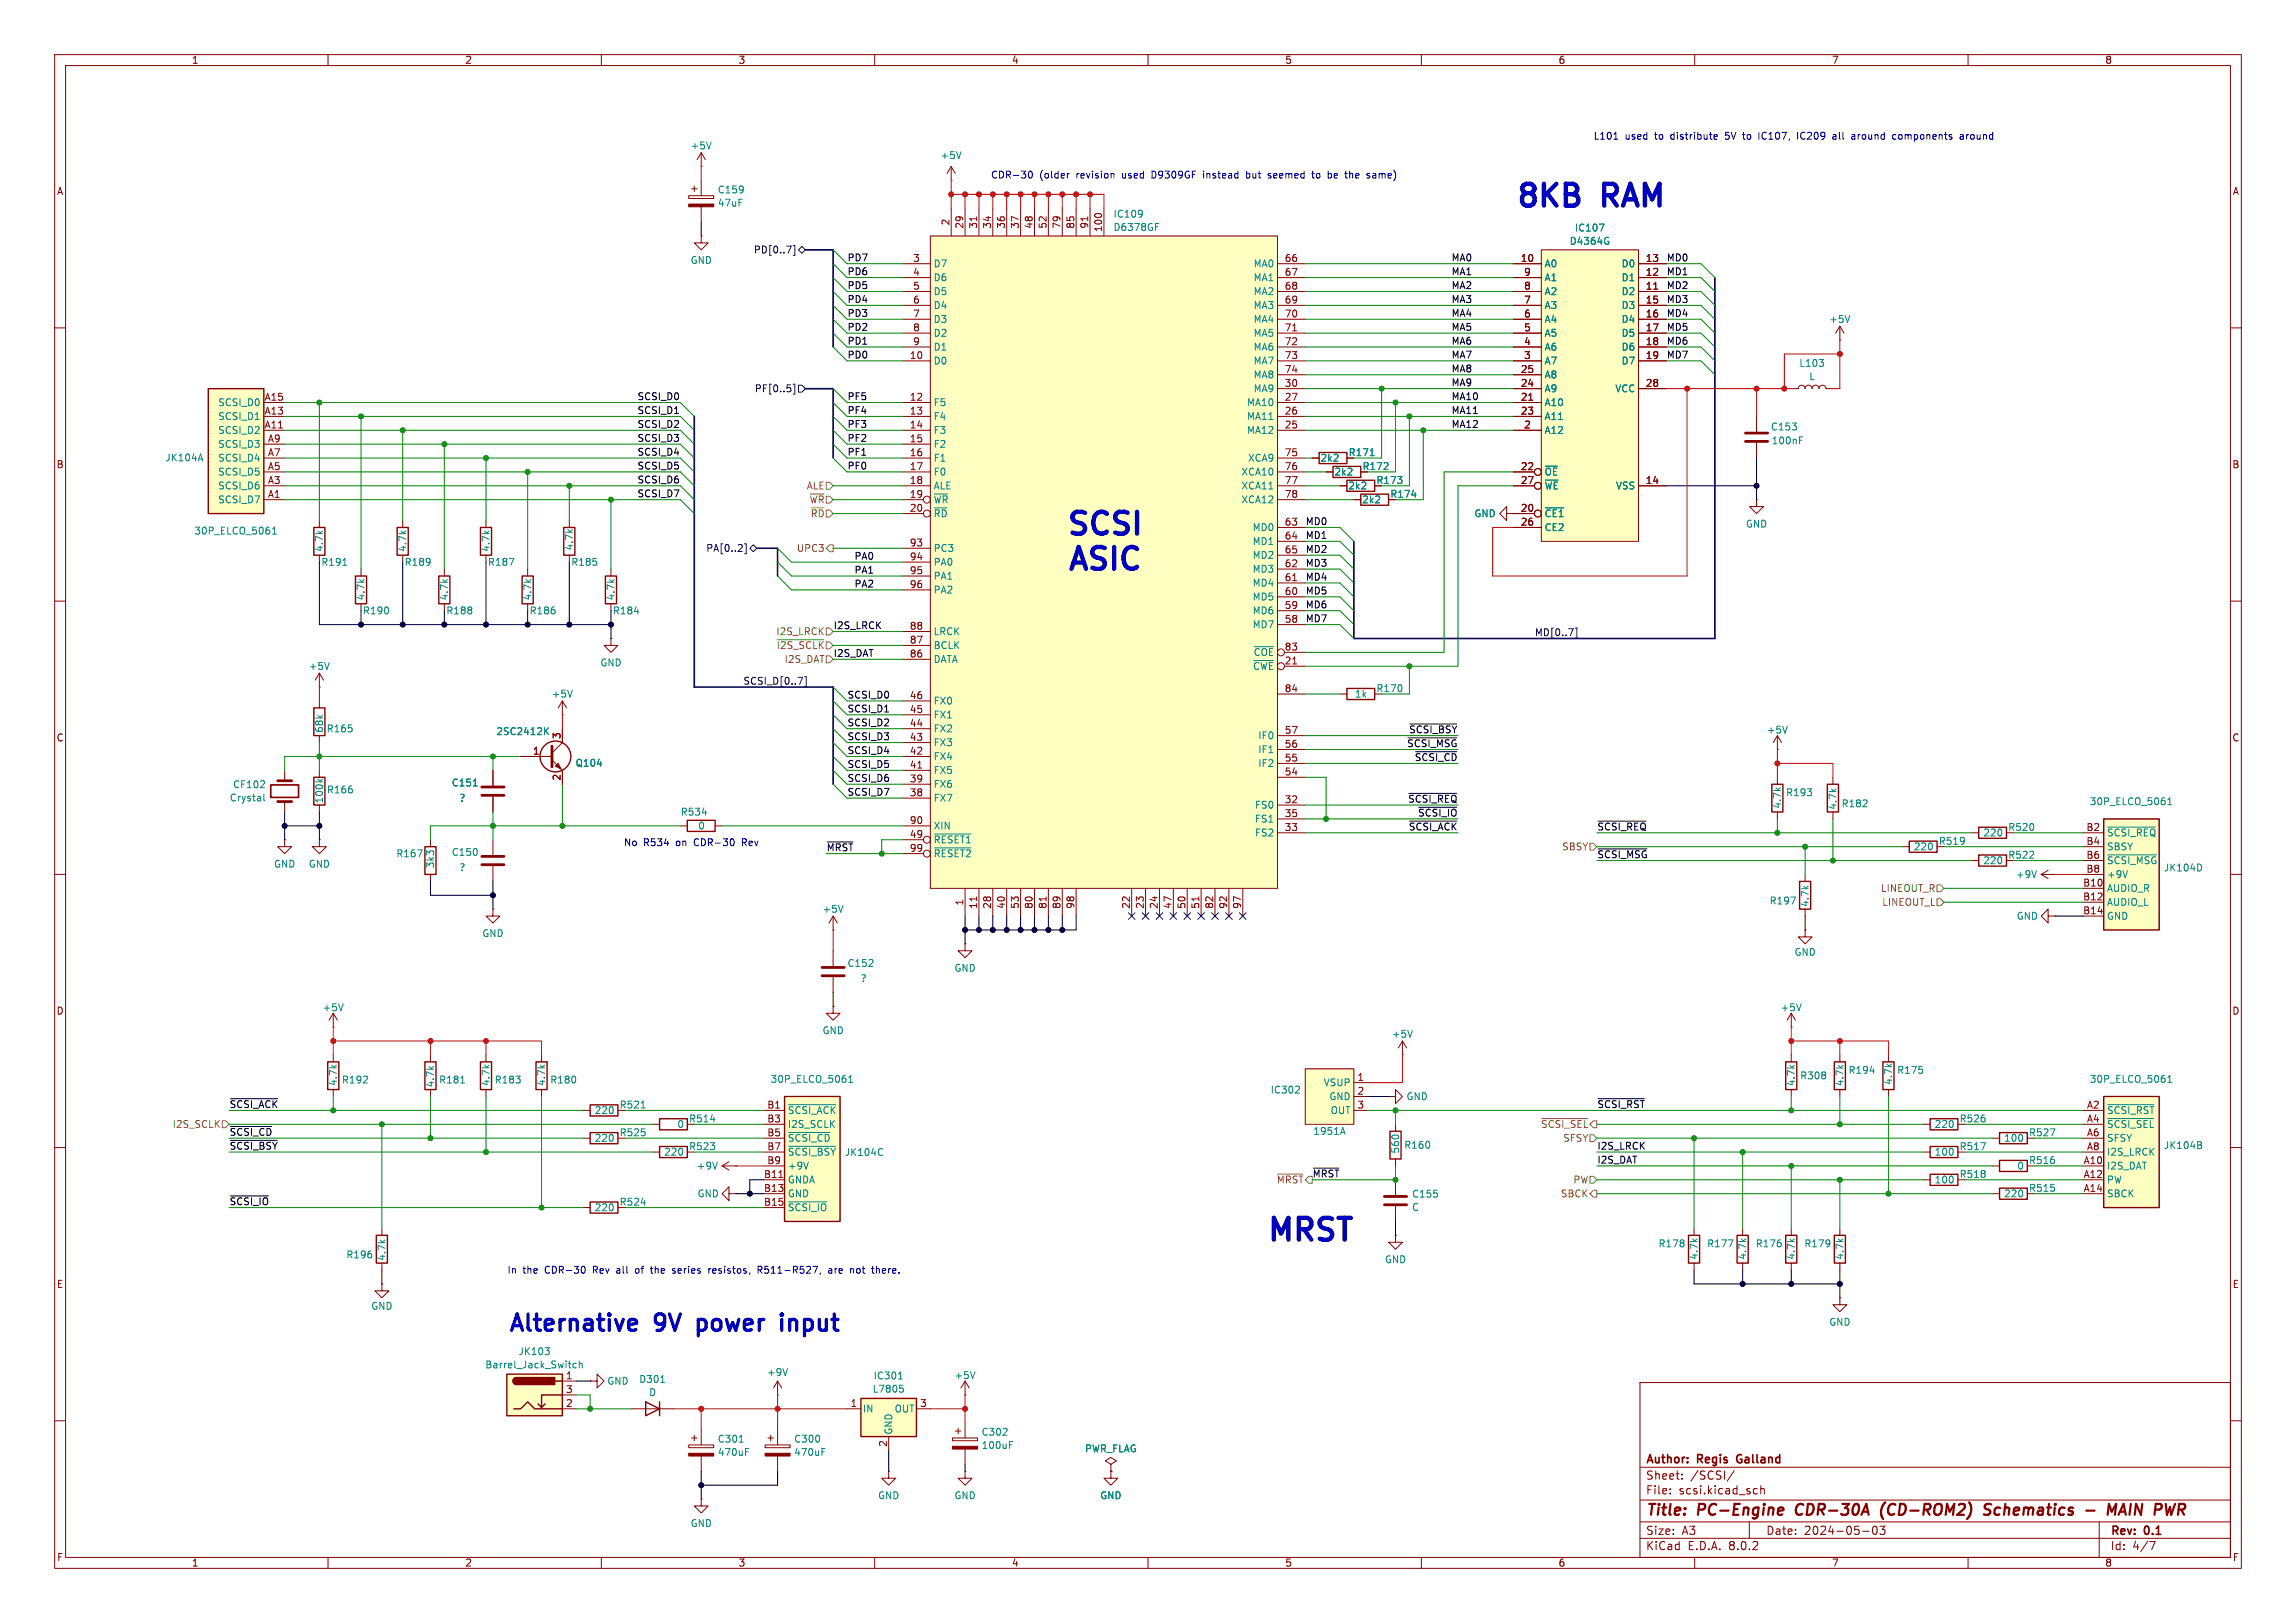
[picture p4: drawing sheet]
<svg xmlns="http://www.w3.org/2000/svg" width="420mm" height="297mm" viewBox="0 0 420 297" stroke-linecap="round" stroke-linejoin="round" font-family="sans-serif">
<defs><g id="words">
<g font-size="5.6" fill="#0000c2">
<text x="276.9" y="39">8KB</text>
<text x="293.3" y="39">RAM</text>
<text x="194.6" y="99">SCSI</text>
<text x="194.8" y="105.5">ASIC</text>
<text x="231.3" y="228.2">MRST</text>
</g>
<g font-size="4.2" fill="#0000c2">
<text x="92.7" y="243.8">Alternative</text>
<text x="119.9" y="243.8">9V</text>
<text x="128.8" y="243.8">power</text>
<text x="145.3" y="243.8">input</text>
</g>
<g font-size="2.8" fill="#840000">
<text x="301" y="277.9">Title:</text>
<text x="310.6" y="277.9">PC-Engine</text>
<text x="329.4" y="277.9">CDR-30A</text>
<text x="345.7" y="277.9">(CD-ROM2)</text>
<text x="365.4" y="277.9">Schematics</text>
<text x="389.6" y="277.9">MAIN</text>
<text x="399" y="277.9">PWR</text>
</g>
<g font-size="2.1" fill="#840000">
<text x="301" y="268.2">Author:</text>
<text x="310.6" y="268.2">Regis</text>
<text x="318.4" y="268.2">Galland</text>
<text x="301" y="273.7">File:</text>
<text x="301" y="271">Sheet:</text>
<text x="307.1" y="273.7">scsi.kicad_sch</text>
<text x="309.2" y="271">/SCSI/</text>
<text x="301" y="281.1">Size:</text>
<text x="307.6" y="281.1">A3</text>
<text x="323" y="281.1">Date:</text>
<text x="330" y="281.1">2024-05-03</text>
<text x="386" y="281.3">Rev:</text>
<text x="392.4" y="281.3">0.1</text>
<text x="301" y="283.9">KiCad</text>
<text x="308.7" y="283.9">E.D.A.</text>
<text x="316.3" y="283.9">8.0.2</text>
<text x="386" y="283.9">Id:</text>
<text x="390.1" y="283.9">4/7</text>
</g>
<g font-size="1.8" fill="#840000">
<text x="35" y="11.9">1</text>
<text x="85" y="11.9">2</text>
<text x="135" y="11.9">3</text>
<text x="185" y="11.9">4</text>
<text x="235" y="11.9">5</text>
<text x="285" y="11.9">6</text>
<text x="335" y="11.9">7</text>
<text x="385" y="11.9">8</text>
<text x="10.3" y="35.9">A</text>
<text x="408.3" y="35.9">A</text>
<text x="173.7" y="41.3" transform="rotate(-90 173.7 41.3)">2</text>
<text x="176.3" y="42" transform="rotate(-90 176.3 42)">29</text>
<text x="178.8" y="42" transform="rotate(-90 178.8 42)">31</text>
<text x="181.4" y="42" transform="rotate(-90 181.4 42)">34</text>
<text x="183.9" y="42" transform="rotate(-90 183.9 42)">36</text>
<text x="186.4" y="42" transform="rotate(-90 186.4 42)">37</text>
<text x="189" y="42" transform="rotate(-90 189 42)">48</text>
<text x="191.5" y="42" transform="rotate(-90 191.5 42)">52</text>
<text x="194.1" y="42" transform="rotate(-90 194.1 42)">79</text>
<text x="196.6" y="42" transform="rotate(-90 196.6 42)">85</text>
<text x="199.1" y="42" transform="rotate(-90 199.1 42)">91</text>
<text x="201.7" y="42.6" transform="rotate(-90 201.7 42.6)">100</text>
<text x="166.9" y="48">3</text>
<text x="166.9" y="50.5">4</text>
<text x="166.9" y="53.1">5</text>
<text x="234.9" y="48">66</text>
<text x="234.9" y="50.5">67</text>
<text x="234.9" y="53.1">68</text>
<text x="278.1" y="48">10</text>
<text x="278.7" y="53.1">8</text>
<text x="278.7" y="50.5">9</text>
<text x="300.9" y="53.1">11</text>
<text x="300.9" y="50.5">12</text>
<text x="300.9" y="48">13</text>
<text x="166.9" y="55.6">6</text>
<text x="166.9" y="58.2">7</text>
<text x="234.9" y="55.6">69</text>
<text x="234.9" y="58.2">70</text>
<text x="278.7" y="58.2">6</text>
<text x="278.7" y="55.6">7</text>
<text x="300.9" y="55.6">15</text>
<text x="300.9" y="58.2">16</text>
<text x="166.3" y="65.8">10</text>
<text x="166.9" y="60.7">8</text>
<text x="166.9" y="63.2">9</text>
<text x="234.9" y="60.7">71</text>
<text x="234.9" y="63.2">72</text>
<text x="234.9" y="65.8">73</text>
<text x="278.7" y="65.8">3</text>
<text x="278.7" y="63.2">4</text>
<text x="278.7" y="60.7">5</text>
<text x="300.9" y="60.7">17</text>
<text x="300.9" y="63.2">18</text>
<text x="300.9" y="65.8">19</text>
<text x="234.9" y="70.9">30</text>
<text x="234.9" y="68.3">74</text>
<text x="278.1" y="70.9">24</text>
<text x="278.1" y="68.3">25</text>
<text x="300.9" y="70.9">28</text>
<text x="48.3" y="75.9">A13</text>
<text x="48.3" y="73.4">A15</text>
<text x="166.3" y="73.4">12</text>
<text x="166.3" y="75.9">13</text>
<text x="234.9" y="75.9">26</text>
<text x="234.9" y="73.4">27</text>
<text x="278.1" y="73.4">21</text>
<text x="278.1" y="75.9">23</text>
<text x="48.3" y="78.5">A11</text>
<text x="48.9" y="83.6">A7</text>
<text x="48.9" y="81">A9</text>
<text x="166.3" y="78.5">14</text>
<text x="166.3" y="81">15</text>
<text x="166.3" y="83.6">16</text>
<text x="234.9" y="78.5">25</text>
<text x="234.9" y="83.6">75</text>
<text x="246.6" y="83.7">R171</text>
<text x="278.7" y="78.5">2</text>
<text x="10.3" y="85.9">B</text>
<text x="48.9" y="88.6">A3</text>
<text x="48.9" y="86.1">A5</text>
<text x="166.3" y="86.1">17</text>
<text x="166.3" y="88.6">18</text>
<text x="234.9" y="86.1">76</text>
<text x="234.9" y="88.6">77</text>
<text x="249.1" y="86.2">R172</text>
<text x="251.7" y="88.7">R173</text>
<text x="278.1" y="86.1">22</text>
<text x="278.1" y="88.6">27</text>
<text x="300.9" y="88.6">14</text>
<text x="408.2" y="85.9">B</text>
<text x="48.9" y="91.2">A1</text>
<text x="166.3" y="91.2">19</text>
<text x="166.3" y="93.7">20</text>
<text x="234.9" y="91.2">78</text>
<text x="254.2" y="91.3">R174</text>
<text x="278.1" y="93.7">20</text>
<text x="166.3" y="100.1">93</text>
<text x="234.9" y="96.3">63</text>
<text x="234.9" y="98.8">64</text>
<text x="234.9" y="101.3">65</text>
<text x="278.1" y="96.3">26</text>
<text x="166.3" y="102.6">94</text>
<text x="166.3" y="105.2">95</text>
<text x="166.3" y="107.7">96</text>
<text x="234.9" y="106.4">61</text>
<text x="234.9" y="103.9">62</text>
<text x="234.9" y="111.5">59</text>
<text x="234.9" y="109">60</text>
<text x="166.3" y="117.9">87</text>
<text x="166.3" y="115.3">88</text>
<text x="234.9" y="114">58</text>
<text x="234.9" y="119.1">83</text>
<text x="166.3" y="120.4">86</text>
<text x="234.9" y="121.7">21</text>
<text x="166.3" y="130.6">45</text>
<text x="166.3" y="128">46</text>
<text x="234.9" y="126.7">84</text>
<text x="10.3" y="135.9">C</text>
<text x="102.6" y="135.3" transform="rotate(-90 102.6 135.3)">3</text>
<text x="166.3" y="135.6">43</text>
<text x="166.3" y="133.1">44</text>
<text x="234.9" y="136.9">56</text>
<text x="234.9" y="134.4">57</text>
<text x="408.2" y="135.9">C</text>
<text x="97.4" y="138.2">1</text>
<text x="102.6" y="142.9" transform="rotate(-90 102.6 142.9)">2</text>
<text x="166.3" y="143.3">39</text>
<text x="166.3" y="140.7">41</text>
<text x="166.3" y="138.2">42</text>
<text x="234.9" y="142">54</text>
<text x="234.9" y="139.4">55</text>
<text x="166.3" y="145.8">38</text>
<text x="234.9" y="147.1">32</text>
<text x="234.9" y="149.6">35</text>
<text x="166.3" y="153.4">49</text>
<text x="166.3" y="150.9">90</text>
<text x="166.3" y="156">99</text>
<text x="234.9" y="152.1">33</text>
<text x="381.6" y="152.1">B2</text>
<text x="381.6" y="154.7">B4</text>
<text x="381.6" y="157.2">B6</text>
<text x="381.6" y="159.8">B8</text>
<text x="176.3" y="165.8" transform="rotate(-90 176.3 165.8)">1</text>
<text x="178.8" y="166.4" transform="rotate(-90 178.8 166.4)">11</text>
<text x="181.4" y="166.4" transform="rotate(-90 181.4 166.4)">28</text>
<text x="183.9" y="166.4" transform="rotate(-90 183.9 166.4)">40</text>
<text x="186.4" y="166.4" transform="rotate(-90 186.4 166.4)">53</text>
<text x="189" y="166.4" transform="rotate(-90 189 166.4)">80</text>
<text x="191.5" y="166.4" transform="rotate(-90 191.5 166.4)">81</text>
<text x="194.1" y="166.4" transform="rotate(-90 194.1 166.4)">89</text>
<text x="196.6" y="166.4" transform="rotate(-90 196.6 166.4)">98</text>
<text x="206.8" y="166.4" transform="rotate(-90 206.8 166.4)">22</text>
<text x="209.3" y="166.4" transform="rotate(-90 209.3 166.4)">23</text>
<text x="211.8" y="166.4" transform="rotate(-90 211.8 166.4)">24</text>
<text x="214.4" y="166.4" transform="rotate(-90 214.4 166.4)">47</text>
<text x="216.9" y="166.4" transform="rotate(-90 216.9 166.4)">50</text>
<text x="219.5" y="166.4" transform="rotate(-90 219.5 166.4)">51</text>
<text x="222" y="166.4" transform="rotate(-90 222 166.4)">82</text>
<text x="224.5" y="166.4" transform="rotate(-90 224.5 166.4)">92</text>
<text x="227.1" y="166.4" transform="rotate(-90 227.1 166.4)">97</text>
<text x="381" y="162.3">B10</text>
<text x="381" y="164.8">B12</text>
<text x="381" y="167.4">B14</text>
<text x="10.3" y="185.9">D</text>
<text x="408.2" y="185.9">D</text>
<text x="248.2" y="197.9">1</text>
<text x="140.3" y="202.9">B1</text>
<text x="248.2" y="200.4">2</text>
<text x="248.2" y="202.9">3</text>
<text x="381.7" y="202.9">A2</text>
<text x="140.3" y="205.5">B3</text>
<text x="140.3" y="208">B5</text>
<text x="381.7" y="205.5">A4</text>
<text x="381.7" y="208">A6</text>
<text x="139.7" y="215.6">B11</text>
<text x="140.3" y="210.6">B7</text>
<text x="140.3" y="213.1">B9</text>
<text x="381.1" y="213.1">A10</text>
<text x="381.1" y="215.6">A12</text>
<text x="381.7" y="210.6">A8</text>
<text x="139.7" y="218.2">B13</text>
<text x="139.7" y="220.7">B15</text>
<text x="381.1" y="218.2">A14</text>
<text x="10.3" y="235.9">E</text>
<text x="408.3" y="235.9">E</text>
<text x="103.4" y="252.5">1</text>
<text x="103.4" y="257.6">2</text>
<text x="103.4" y="255">3</text>
<text x="155.5" y="257.6">1</text>
<text x="168.2" y="257.6">3</text>
<text x="162.3" y="264.9" transform="rotate(-90 162.3 264.9)">2</text>
<text x="10.3" y="285.9">F</text>
<text x="35" y="286.9">1</text>
<text x="85" y="286.9">2</text>
<text x="135" y="286.9">3</text>
<text x="185" y="286.9">4</text>
<text x="235" y="286.9">5</text>
<text x="285" y="286.9">6</text>
<text x="335" y="286.9">7</text>
<text x="385" y="286.9">8</text>
<text x="408.3" y="285.9">F</text>
</g>
<g font-size="1.8" fill="#008484">
<text x="126.2" y="27.5">+5V</text>
<text x="172" y="29.3">+5V</text>
<text x="131.2" y="35.6">C159</text>
<text x="131.2" y="38">47uF</text>
<text x="203.6" y="40">IC109</text>
<text x="203.6" y="42.5">D6378GF</text>
<text x="287" y="45">D4364G</text>
<text x="288" y="42.6">IC107</text>
<text x="126.2" y="48.5">GND</text>
<text x="170.7" y="49.1">D7</text>
<text x="170.7" y="51.7">D6</text>
<text x="229.2" y="49.1">MA0</text>
<text x="229.2" y="51.7">MA1</text>
<text x="282.4" y="49.1">A0</text>
<text x="282.4" y="51.7">A1</text>
<text x="296.5" y="51.7">D1</text>
<text x="296.5" y="49.1">D0</text>
<text x="170.7" y="54.2">D5</text>
<text x="170.7" y="56.7">D4</text>
<text x="170.7" y="59.3">D3</text>
<text x="229.2" y="54.2">MA2</text>
<text x="229.2" y="56.7">MA3</text>
<text x="229.2" y="59.3">MA4</text>
<text x="282.4" y="59.3">A4</text>
<text x="282.4" y="56.7">A3</text>
<text x="282.4" y="54.2">A2</text>
<text x="296.5" y="54.2">D2</text>
<text x="296.5" y="56.7">D3</text>
<text x="296.5" y="59.3">D4</text>
<text x="334.5" y="59.3">+5V</text>
<text x="170.7" y="61.8">D2</text>
<text x="170.7" y="64.4">D1</text>
<text x="229.2" y="61.8">MA5</text>
<text x="229.2" y="64.4">MA6</text>
<text x="282.4" y="64.4">A6</text>
<text x="282.4" y="61.8">A5</text>
<text x="296.5" y="61.8">D5</text>
<text x="296.5" y="64.4">D6</text>
<text x="170.7" y="66.9">D0</text>
<text x="229.2" y="72">MA9</text>
<text x="229.2" y="66.9">MA7</text>
<text x="229.2" y="69.4">MA8</text>
<text x="282.4" y="72">A9</text>
<text x="282.4" y="69.4">A8</text>
<text x="282.4" y="66.9">A7</text>
<text x="295.4" y="72">VCC</text>
<text x="296.5" y="66.9">D7</text>
<text x="329" y="67.3">L103</text>
<text x="330.9" y="69.8">L</text>
<text x="39.8" y="77.1">SCSI_D1</text>
<text x="39.8" y="74.5">SCSI_D0</text>
<text x="170.7" y="74.5">F5</text>
<text x="170.7" y="77.1">F4</text>
<text x="228" y="77.1">MA11</text>
<text x="228" y="74.5">MA10</text>
<text x="282.4" y="74.5">A10</text>
<text x="282.4" y="77.1">A11</text>
<text x="39.8" y="79.6">SCSI_D2</text>
<text x="39.8" y="82.1">SCSI_D3</text>
<text x="170.7" y="79.6">F3</text>
<text x="170.7" y="82.1">F2</text>
<text x="228" y="79.6">MA12</text>
<text x="282.4" y="79.6">A12</text>
<text x="323.8" y="79">C153</text>
<text x="324" y="81.5">100nF</text>
<text x="30.2" y="84.6">JK104A</text>
<text x="39.8" y="89.8">SCSI_D6</text>
<text x="39.8" y="87.2">SCSI_D5</text>
<text x="39.8" y="84.7">SCSI_D4</text>
<text x="170.7" y="84.7">F1</text>
<text x="170.7" y="87.2">F0</text>
<text x="170.7" y="89.8">ALE</text>
<text x="227" y="87.2">XCA10</text>
<text x="227" y="89.8">XCA11</text>
<text x="228.2" y="84.7">XCA9</text>
<text x="241.5" y="84.7">2k2</text>
<text x="244" y="87.2">2k2</text>
<text x="246.5" y="89.8">2k2</text>
<text x="282.4" y="87.2">~{OE}</text>
<text x="282.4" y="89.8">~{WE}</text>
<text x="295.5" y="89.8">VSS</text>
<text x="39.8" y="92.3">SCSI_D7</text>
<text x="170.7" y="92.3">~{WR}</text>
<text x="170.7" y="94.8">~{RD}</text>
<text x="227" y="92.3">XCA12</text>
<text x="249.1" y="92.3">2k2</text>
<text x="269.6" y="94.8">GND</text>
<text x="282.4" y="94.8">~{CE1}</text>
<text x="35.5" y="98">30P_ELCO_5061</text>
<text x="59.3" y="101.1" transform="rotate(-90 59.3 101.1)">4.7k</text>
<text x="74.5" y="101.1" transform="rotate(-90 74.5 101.1)">4.7k</text>
<text x="89.8" y="101.1" transform="rotate(-90 89.8 101.1)">4.7k</text>
<text x="105" y="100.8" transform="rotate(-90 105 100.8)">4.7k</text>
<text x="170.7" y="101.2">PC3</text>
<text x="229" y="97.4">MD0</text>
<text x="229" y="99.9">MD1</text>
<text x="282.4" y="97.4">CE2</text>
<text x="319.3" y="96.7">GND</text>
<text x="58.7" y="103.7">R191</text>
<text x="73.9" y="103.7">R189</text>
<text x="89.2" y="103.7">R187</text>
<text x="104.4" y="103.7">R185</text>
<text x="170.7" y="103.7">PA0</text>
<text x="170.7" y="106.3">PA1</text>
<text x="229" y="107.5">MD4</text>
<text x="229" y="105">MD3</text>
<text x="229" y="102.5">MD2</text>
<text x="66.3" y="112.6">R190</text>
<text x="66.9" y="110" transform="rotate(-90 66.9 110)">4.7k</text>
<text x="81.5" y="112.6">R188</text>
<text x="82.1" y="110" transform="rotate(-90 82.1 110)">4.7k</text>
<text x="96.8" y="112.6">R186</text>
<text x="97.4" y="110" transform="rotate(-90 97.4 110)">4.7k</text>
<text x="112" y="112.6">R184</text>
<text x="112.6" y="110" transform="rotate(-90 112.6 110)">4.7k</text>
<text x="170.7" y="108.8">PA2</text>
<text x="229" y="112.6">MD6</text>
<text x="229" y="110.1">MD5</text>
<text x="170.7" y="119">BCLK</text>
<text x="170.7" y="116.4">LRCK</text>
<text x="229" y="115.2">MD7</text>
<text x="56.4" y="122.8">+5V</text>
<text x="109.7" y="122.1">GND</text>
<text x="170.7" y="121.5">DATA</text>
<text x="229.1" y="122.8">~{CWE}</text>
<text x="229.2" y="120.2">~{COE}</text>
<text x="100.8" y="127.9">+5V</text>
<text x="170.7" y="131.7">FX1</text>
<text x="170.7" y="129.1">FX0</text>
<text x="247.7" y="127.9">1k</text>
<text x="251.7" y="126.8">R170</text>
<text x="59.3" y="134.2" transform="rotate(-90 59.3 134.2)">68k</text>
<text x="59.7" y="134.2">R165</text>
<text x="90.7" y="134.7">2SC2412K</text>
<text x="170.7" y="136.8">FX3</text>
<text x="170.7" y="134.2">FX2</text>
<text x="230.1" y="135.5">IF0</text>
<text x="323.1" y="134.4">+5V</text>
<text x="105.2" y="140.5">Q104</text>
<text x="170.7" y="141.8">FX5</text>
<text x="170.7" y="139.3">FX4</text>
<text x="230.1" y="140.6">IF2</text>
<text x="230.1" y="138">IF1</text>
<text x="41.9" y="146.9">Crystal</text>
<text x="42.5" y="144.4">CF102</text>
<text x="59.3" y="147.1" transform="rotate(-90 59.3 147.1)">100k</text>
<text x="59.7" y="145.4">R166</text>
<text x="82.5" y="144.1">C151</text>
<text x="83.9" y="146.9">?</text>
<text x="124.4" y="149.5">R534</text>
<text x="170.7" y="146.9">FX7</text>
<text x="170.7" y="144.4">FX6</text>
<text x="229.5" y="148.2">FS0</text>
<text x="326" y="148.1" transform="rotate(-90 326 148.1)">4.7k</text>
<text x="326.6" y="145.9">R193</text>
<text x="336.1" y="148.3" transform="rotate(-90 336.1 148.3)">4.7k</text>
<text x="336.8" y="147.9">R182</text>
<text x="382.2" y="147.5">30P_ELCO_5061</text>
<text x="127.6" y="152">0</text>
<text x="170.7" y="154.5">~{RESET1}</text>
<text x="170.7" y="152">XIN</text>
<text x="229.5" y="153.3">FS2</text>
<text x="229.5" y="150.7">FS1</text>
<text x="350" y="155.8">220</text>
<text x="354.6" y="154.8">R519</text>
<text x="362.7" y="153.3">220</text>
<text x="367.3" y="152.2">R520</text>
<text x="385.3" y="153.3">~{SCSI_REQ}</text>
<text x="385.3" y="155.8">SBSY</text>
<text x="50" y="159">GND</text>
<text x="56.4" y="159">GND</text>
<text x="72.4" y="157.1">R167</text>
<text x="79.6" y="159" transform="rotate(-90 79.6 159)">3k3</text>
<text x="82.5" y="156.8">C150</text>
<text x="83.9" y="159.6">?</text>
<text x="170.7" y="157.1">~{RESET2}</text>
<text x="362.7" y="158.3">220</text>
<text x="367.3" y="157.3">R522</text>
<text x="368.7" y="160.9">+9V</text>
<text x="385.3" y="158.3">~{SCSI_MSG}</text>
<text x="385.3" y="160.9">+9V</text>
<text x="395.7" y="159.7">JK104D</text>
<text x="150.4" y="167.2">+5V</text>
<text x="323.6" y="165.7">R197</text>
<text x="331.1" y="166.1" transform="rotate(-90 331.1 166.1)">4.7k</text>
<text x="385.3" y="163.4">AUDIO_R</text>
<text x="385.3" y="166">AUDIO_L</text>
<text x="88.1" y="171.7">GND</text>
<text x="368.8" y="168.5">GND</text>
<text x="385.3" y="168.5">GND</text>
<text x="154.9" y="177.1">C152</text>
<text x="157.3" y="179.9">?</text>
<text x="174.5" y="178">GND</text>
<text x="328.2" y="175.1">GND</text>
<text x="58.9" y="185.2">+5V</text>
<text x="325.6" y="185.2">+5V</text>
<text x="150.4" y="189.5">GND</text>
<text x="254.5" y="190.1">+5V</text>
<text x="329.2" y="197.7">R308</text>
<text x="338" y="196.7">R194</text>
<text x="346.9" y="196.7">R175</text>
<text x="61.8" y="198.8" transform="rotate(-90 61.8 198.8)">4.7k</text>
<text x="62.5" y="198.5">R192</text>
<text x="79.6" y="199.1" transform="rotate(-90 79.6 199.1)">4.7k</text>
<text x="80.2" y="198.5">R181</text>
<text x="89.8" y="198.8" transform="rotate(-90 89.8 198.8)">4.7k</text>
<text x="90.4" y="198.5">R183</text>
<text x="99.9" y="198.8" transform="rotate(-90 99.9 198.8)">4.7k</text>
<text x="100.6" y="198.5">R180</text>
<text x="113.3" y="203">R521</text>
<text x="140.9" y="198.3">30P_ELCO_5061</text>
<text x="232.3" y="200.3">IC302</text>
<text x="242" y="199">VSUP</text>
<text x="243.1" y="201.5">GND</text>
<text x="257.2" y="201.5">GND</text>
<text x="328.5" y="198.9" transform="rotate(-90 328.5 198.9)">4.7k</text>
<text x="337.4" y="198.9" transform="rotate(-90 337.4 198.9)">4.7k</text>
<text x="346.3" y="198.6" transform="rotate(-90 346.3 198.6)">4.7k</text>
<text x="382.2" y="198.3">30P_ELCO_5061</text>
<text x="108.7" y="209.1">220</text>
<text x="108.7" y="204.1">220</text>
<text x="113.3" y="208.1">R525</text>
<text x="123.8" y="206.6">0</text>
<text x="126" y="205.6">R514</text>
<text x="144" y="204.1">~{SCSI_ACK}</text>
<text x="144" y="206.6">I2S_SCLK</text>
<text x="144" y="209.1">~{SCSI_CD}</text>
<text x="240.1" y="207.9">1951A</text>
<text x="243.3" y="204.1">OUT</text>
<text x="353.8" y="206.6">220</text>
<text x="358.4" y="205.6">R526</text>
<text x="366.5" y="209.1">100</text>
<text x="371.1" y="208.1">R527</text>
<text x="385.3" y="204.1">~{SCSI_RST}</text>
<text x="385.3" y="206.6">~{SCSI_SEL}</text>
<text x="385.3" y="209.1">SFSY</text>
<text x="121.4" y="211.7">220</text>
<text x="126" y="210.7">R523</text>
<text x="127.4" y="214.2">+9V</text>
<text x="144" y="211.7">~{SCSI_BSY}JK104C</text>
<text x="144" y="214.2">+9V</text>
<text x="256.1" y="211.2" transform="rotate(-90 256.1 211.2)">560</text>
<text x="256.8" y="210.4">R160</text>
<text x="353.8" y="211.7">100</text>
<text x="358.4" y="210.7">R517</text>
<text x="358.4" y="215.7">R518</text>
<text x="368.9" y="214.2">0</text>
<text x="371.1" y="213.2">R516</text>
<text x="385.3" y="214.2">I2S_DAT</text>
<text x="385.3" y="211.7">I2S_LRCK</text>
<text x="395.7" y="210.5">JK104B</text>
<text x="108.7" y="221.8">220</text>
<text x="113.3" y="220.8">R524</text>
<text x="127.5" y="219.3">GND</text>
<text x="144" y="216.8">GNDA</text>
<text x="144" y="219.3">GND</text>
<text x="144" y="221.8">~{SCSI_IO}</text>
<text x="258.2" y="219.4">C155</text>
<text x="258.2" y="221.8">C</text>
<text x="353.8" y="216.8">100</text>
<text x="366.5" y="219.3">220</text>
<text x="371.1" y="218.3">R515</text>
<text x="385.3" y="216.8">PW</text>
<text x="385.3" y="219.3">SBCK</text>
<text x="63.3" y="230.5">R196</text>
<text x="70.7" y="230.8" transform="rotate(-90 70.7 230.8)">4.7k</text>
<text x="253.2" y="231.4">GND</text>
<text x="303.3" y="228.4">R178</text>
<text x="310.7" y="230.6" transform="rotate(-90 310.7 230.6)">4.7k</text>
<text x="312.2" y="228.4">R177</text>
<text x="319.6" y="230.6" transform="rotate(-90 319.6 230.6)">4.7k</text>
<text x="321.1" y="228.4">R176</text>
<text x="328.5" y="230.6" transform="rotate(-90 328.5 230.6)">4.7k</text>
<text x="330" y="228.4">R179</text>
<text x="337.4" y="230.6" transform="rotate(-90 337.4 230.6)">4.7k</text>
<text x="67.8" y="239.9">GND</text>
<text x="334.5" y="242.8">GND</text>
<text x="88.7" y="250.6">Barrel_Jack_Switch</text>
<text x="94.8" y="248.2">JK103</text>
<text x="111" y="253.6">GND</text>
<text x="116.8" y="253.3">D301</text>
<text x="118.6" y="255.7">D</text>
<text x="140.2" y="252">+9V</text>
<text x="159.5" y="255">L7805</text>
<text x="159.7" y="252.6">IC301</text>
<text x="174.5" y="252.6">+5V</text>
<text x="157.7" y="258.7">IN</text>
<text x="163.4" y="262.6" transform="rotate(-90 163.4 262.6)">GND</text>
<text x="163.6" y="258.7">OUT</text>
<text x="179.5" y="262.9">C302</text>
<text x="131.2" y="264.2">C301</text>
<text x="131.2" y="266.6">470uF</text>
<text x="145.2" y="264.2">C300</text>
<text x="145.2" y="266.6">470uF</text>
<text x="179.5" y="265.3">100uF</text>
<text x="198.4" y="266">PWR_FLAG</text>
<text x="160.5" y="274.5">GND</text>
<text x="174.5" y="274.5">GND</text>
<text x="201.2" y="274.5">GND</text>
<text x="126.2" y="279.6">GND</text>
</g>
<g font-size="1.8" fill="#0000c2">
<text x="291.4" y="25.8">L101</text>
<text x="297.2" y="25.8">used</text>
<text x="302.8" y="25.8">to</text>
<text x="305.9" y="25.8">distribute</text>
<text x="316.1" y="25.8">5V</text>
<text x="319.5" y="25.8">to</text>
<text x="322.6" y="25.8">IC107,</text>
<text x="329.9" y="25.8">IC209</text>
<text x="336.5" y="25.8">all</text>
<text x="340.2" y="25.8">around</text>
<text x="347.9" y="25.8">components</text>
<text x="360.4" y="25.8">around</text>
<text x="181.2" y="32.9">CDR-30</text>
<text x="190.1" y="32.9">(older</text>
<text x="197" y="32.9">revision</text>
<text x="205.6" y="32.9">used</text>
<text x="211.1" y="32.9">D9309GF</text>
<text x="220.8" y="32.9">instead</text>
<text x="228.8" y="32.9">but</text>
<text x="233" y="32.9">seemed</text>
<text x="241.3" y="32.9">to</text>
<text x="244.4" y="32.9">be</text>
<text x="247.8" y="32.9">the</text>
<text x="251.9" y="32.9">same)</text>
<text x="114.1" y="155">No</text>
<text x="117.7" y="155">R534</text>
<text x="123.8" y="155">on</text>
<text x="127.2" y="155">CDR-30</text>
<text x="136.2" y="155">Rev</text>
<text x="92.7" y="233.3">In</text>
<text x="95.6" y="233.3">the</text>
<text x="99.8" y="233.3">CDR-30</text>
<text x="108.8" y="233.3">Rev</text>
<text x="113.3" y="233.3">all</text>
<text x="116.9" y="233.3">of</text>
<text x="119.9" y="233.3">the</text>
<text x="124.1" y="233.3">series</text>
<text x="130.9" y="233.3">resistos,</text>
<text x="140.1" y="233.3">R511-R527,</text>
<text x="153.2" y="233.3">are</text>
<text x="157.4" y="233.3">not</text>
<text x="161.6" y="233.3">there.</text>
</g>
<g font-size="1.8" fill="#000084">
<text x="137.8" y="46.6">PD[0..7]</text>
<text x="138" y="72">PF[0..5]</text>
<text x="129.1" y="101.2">PA[0..2]</text>
<text x="280.7" y="116.5">MD[0..7]</text>
<text x="135.9" y="125.4">SCSI_D[0..7]</text>
</g>
<g font-size="1.8">
<text x="154.9" y="47.9">PD7</text>
<text x="265.4" y="47.9">MA0</text>
<text x="304.8" y="47.9">MD0</text>
<text x="154.9" y="50.5">PD6</text>
<text x="154.9" y="53">PD5</text>
<text x="265.4" y="53">MA2</text>
<text x="265.4" y="50.5">MA1</text>
<text x="304.8" y="50.5">MD1</text>
<text x="304.8" y="53">MD2</text>
<text x="154.9" y="58.1">PD3</text>
<text x="154.9" y="55.5">PD4</text>
<text x="265.4" y="55.5">MA3</text>
<text x="265.4" y="58.1">MA4</text>
<text x="304.8" y="58.1">MD4</text>
<text x="304.8" y="55.5">MD3</text>
<text x="154.9" y="63.2">PD1</text>
<text x="154.9" y="65.7">PD0</text>
<text x="154.9" y="60.6">PD2</text>
<text x="265.4" y="63.2">MA6</text>
<text x="265.4" y="65.7">MA7</text>
<text x="265.4" y="60.6">MA5</text>
<text x="304.8" y="65.7">MD7</text>
<text x="304.8" y="60.6">MD5</text>
<text x="304.8" y="63.2">MD6</text>
<text x="265.4" y="68.2">MA8</text>
<text x="265.4" y="70.8">MA9</text>
<text x="116.5" y="73.3">SCSI_D0</text>
<text x="116.5" y="75.9">SCSI_D1</text>
<text x="154.9" y="75.9">PF4</text>
<text x="154.9" y="73.3">PF5</text>
<text x="265.4" y="75.9">MA11</text>
<text x="265.4" y="73.3">MA10</text>
<text x="116.5" y="78.4">SCSI_D2</text>
<text x="116.5" y="83.5">SCSI_D4</text>
<text x="116.5" y="80.9">SCSI_D3</text>
<text x="154.9" y="80.9">PF2</text>
<text x="154.9" y="78.4">PF3</text>
<text x="154.9" y="83.5">PF1</text>
<text x="265.4" y="78.4">MA12</text>
<text x="116.5" y="88.6">SCSI_D6</text>
<text x="116.5" y="86">SCSI_D5</text>
<text x="154.9" y="86">PF0</text>
<text x="116.5" y="91.1">SCSI_D7</text>
<text x="238.8" y="101.3">MD2</text>
<text x="238.8" y="96.2">MD0</text>
<text x="238.8" y="98.7">MD1</text>
<text x="156.2" y="107.6">PA2</text>
<text x="156.2" y="102.5">PA0</text>
<text x="156.2" y="105.1">PA1</text>
<text x="238.8" y="103.8">MD3</text>
<text x="238.8" y="106.3">MD4</text>
<text x="238.8" y="114">MD7</text>
<text x="238.8" y="108.9">MD5</text>
<text x="238.8" y="111.4">MD6</text>
<text x="152.4" y="115.2">I2S_LRCK</text>
<text x="152.4" y="120.3">I2S_DAT</text>
<text x="154.9" y="127.9">SCSI_D0</text>
<text x="154.9" y="130.5">SCSI_D1</text>
<text x="154.9" y="135.5">SCSI_D3</text>
<text x="154.9" y="133">SCSI_D2</text>
<text x="257.3" y="136.8">~{SCSI_MSG}</text>
<text x="257.7" y="134.3">~{SCSI_BSY}</text>
<text x="154.9" y="138.1">SCSI_D4</text>
<text x="154.9" y="143.2">SCSI_D6</text>
<text x="154.9" y="140.6">SCSI_D5</text>
<text x="258.7" y="139.4">~{SCSI_CD}</text>
<text x="154.9" y="145.7">SCSI_D7</text>
<text x="257.5" y="147">~{SCSI_REQ}</text>
<text x="259.3" y="149.5">~{SCSI_IO}</text>
<text x="151.1" y="155.9">~{MRST}</text>
<text x="257.6" y="152.1">~{SCSI_ACK}</text>
<text x="292.1" y="152.1">~{SCSI_REQ}</text>
<text x="292.1" y="157.1">~{SCSI_MSG}</text>
<text x="41.9" y="202.9">~{SCSI_ACK}</text>
<text x="292.1" y="202.9">~{SCSI_RST}</text>
<text x="41.9" y="207.9">~{SCSI_CD}</text>
<text x="41.9" y="210.5">~{SCSI_BSY}</text>
<text x="240" y="215.6">~{MRST}</text>
<text x="292.1" y="210.5">I2S_LRCK</text>
<text x="292.1" y="213">I2S_DAT</text>
<text x="41.9" y="220.6">~{SCSI_IO}</text>
</g>
<g font-size="1.8" fill="#848400">
<text x="147.5" y="89.8">ALE</text>
<text x="148" y="92.3">~{WR}</text>
<text x="148.2" y="94.8">~{RD}</text>
<text x="145.7" y="101.2">UPC3</text>
<text x="141.9" y="116.4">I2S_LRCK</text>
<text x="142" y="119">~{I2S_SCLK}</text>
<text x="143.4" y="121.5">I2S_DAT</text>
<text x="285.7" y="155.8">SBSY</text>
<text x="344" y="163.4">LINEOUT_R</text>
<text x="344.2" y="166">LINEOUT_L</text>
<text x="31.5" y="206.6">I2S_SCLK</text>
<text x="281.8" y="206.6">~{SCSI_SEL}</text>
<text x="285.8" y="209.1">SFSY</text>
<text x="233.5" y="216.8">~{MRST}</text>
<text x="285.4" y="219.3">SBCK</text>
<text x="287.7" y="216.8">PW</text>
</g>
</g></defs>
<g fill="none" stroke="#840000" stroke-width=".18">
<path d="M10 10h400v277h-400zM12 12h396v273h-396zM60 10v2M110 10v2M160 10v2M210 10v2M260 10v2M310 10v2M360 10v2M10 60h2M408 60h2M327.7 71.1h1.2a.64 .64 0 0 1 .7-.6 .64 .64 0 0 1 .6 .6 .64 .64 0 0 1 .6-.6 .64 .64 0 0 1 .7 .6 .64 .64 0 0 1 .6-.6 .64 .64 0 0 1 .6 .6 .64 .64 0 0 1 .7-.6 .64 .64 0 0 1 .6 .6h1.3"/>
<path d="M10 110h2M408 110h2M10 160h2M408 160h2M10 210h2M408 210h2M10 260h2M300 253h108v32h-108zM408 260h2M300 278.5h108M300 274.5h108M300 268.5h108"/>
<path d="M305.5 273.2v.2M305.5 272.5v.1M307.7 270.5v.2M307.7 269.8v.1M317.2 269.1l-1.3 1.9M320 278.5v3M321 272.4l.4 .1M321.4 273.3l-.4 .1M322.1 272.5l.2-.1 .4 .1v.9M322.1 271.9v1.5M342.7 279.4l.2-.1a.8 .8 0 0 1 .5 .7 .8 .8 0 0 1-.5 .8 1 1 0 0 1-.2-1.4zM343.9 279.3h.9l-.5 .6 .4 .1v.6l-.2 .2h-.4l-.2-.2"/>
<path d="M384 278.5v6.5M60 285v2M110 285v2M160 285v2M210 285v2M260 285v2M300 281.5h108M310 285v2M340.7 280.2h1.2M360 285v2M393.2 282.1h1l-.6 1.5"/>
</g>
<path d="M325.6 275.9l.6 .1v.3l-1 .2M326 277.1l-.6 .1M328.8 275.5a1.27 1.27 0 0 0 0 1.6M344.9 274.9a2.36 2.36 0 0 0-.4 3.1M364.2 275.3a.85 .85 0 0 0-1 .1 .45 .45 0 0 0 .2 .8l.3 .1a.49 .49 0 0 1 .4 .5 .49 .49 0 0 1-.5 .4l-.7-.1M381.6 276.4h1.5M385.5 277.2l.3-2 .5 1.4 .8-1.4-.2 2M387.5 277.2l.9-2 .5 2M387.8 276.6h.9" fill="none" stroke="#840000" stroke-width=".4"/>
<path d="M317.8 266.4l-.1 .4 .1 .7" fill="none" stroke="#840000" stroke-width=".3"/>
<path d="M332.8 65.8h.8l-.5 .5M333.5 66.4v.5" fill="none" stroke="#008484" stroke-width=".18"/>
<path d="M281.9 45.7h17.8v53.4h-17.8z" fill="#ffffc2"/>
<g fill="none" stroke="#840000" stroke-width=".18">
<path d="M276.9 48.3h5M276.9 53.3h5M276.9 50.8h5M276.9 55.9h5M276.9 58.4h5M281.9 45.7h17.8v53.4h-17.8zM299.7 48.3h5.1M299.7 53.3h5.1M299.7 50.8h5.1M299.7 55.9h5.1M299.7 58.4h5.1M302.5 52.9h.7"/>
<path d="M336.5 59.7v2.5M336.5 59.7l-.7 1.3M336.5 59.7l.8 1.3M276.9 61h5M276.9 63.5h5M276.9 66h5M276.9 78.7h5M276.9 73.7h5M276.9 76.2h5M276.9 71.1h5M276.9 68.6h5M279.6 73.2h.8"/>
<path d="M299.7 61h5.1M299.7 63.5h5.1M299.7 66h5.1M299.7 71.1h5.1M321.3 76.2v2.8M336.5 62.2h.1M73.7 95.3v1.2M88.9 95.3v1.2M104.1 95.3v1.2M275.6 94v-1.3l-1.3 1.3 1.3 1.3v-1.3h1.3M276.9 94h.1M276.9 88.9h3.8"/>
<path d="M276.9 94h3.8M276.9 86.4h3.8M276.9 96.5h5M299.7 88.9h5.1M321.3 91.4v1.3h1.3l-1.3 1.3-1.3-1.3h1.3M321.3 91.4h.1M321.3 81v2.8M73.7 101.6v1.3M88.9 101.6v1.3M104.1 101.6v1.3M325.1 142.2v1.3M325.1 148.6v1.3"/>
<path d="M335.3 142.2v1.3M335.3 148.6v1.3M330.2 170.2v1.3h1.3l-1.3 1.2-1.3-1.2h1.3M330.2 170.2h.1M88.9 193v1.3M88.9 199.4v1.3M99.1 193v1.3M99.1 199.4v1.3M106.7 208.3h1.2M106.7 203.2h1.2M119.4 205.7h1.2M119.4 210.8h1.2"/>
<path d="M69.8 224.8v1.3M69.8 231.1v1.3M106.7 221h1.2M327.7 224.8v1.3M327.7 231.1v1.3M336.5 237.5v1.3h-1.2l1.2 1.2 1.3-1.2h-1.3M336.5 237.5h.1M336.5 224.8v1.3M336.5 231.1v1.3"/>
<circle cx="281.3" cy="86.4" r=".63"/>
<circle cx="281.3" cy="94" r=".63"/>
<circle cx="281.3" cy="88.9" r=".63"/>
</g>
<path d="M292.6 41h.8l-.5 1.3M294 44.2h.3v.4l-.3 .1M294.1 43.4l.1 .1M338.4 57.7l-.5 1.3M329.2 80h.6M282.7 92.9h3.3M329.2 80.6h.4M93.1 102.2h.9l-.6 1.2M117.3 202.8h.7M130 204.9h.8M117.3 220.1h.8" fill="none" stroke="#008484" stroke-width=".18"/>
<g fill="none" stroke="#840000" stroke-width=".25">
<path d="M72.6 96.5h2.1v5.1h-2.1zM87.9 96.5h2v5.1h-2zM103.1 96.5h2.1v5.1h-2.1zM324.1 143.5h2v5.1h-2zM334.3 143.5h2v5.1h-2zM87.9 194.3h2v5.1h-2zM98 194.3h2.1v5.1h-2.1zM107.9 207.3h5.1v2h-5.1zM107.9 202.2h5.1v2h-5.1zM107.9 220h5.1v2h-5.1zM120.6 204.7h5.1v2.1h-5.1zM120.6 209.8h5.1v2h-5.1z"/>
<path d="M68.8 226.1h2.1v5h-2.1zM326.6 226.1h2.1v5h-2.1zM335.5 226.1h2.1v5h-2.1z"/>
</g>
<path d="M319.3 79.2h4M319.3 80.8h4" fill="none" stroke="#840000" stroke-width=".51"/>
<path d="M92.7 251.5h10.2v7.6h-10.2z" fill="#ffffc2"/>
<g fill="none" stroke="#840000" stroke-width=".25">
<path d="M57.4 96.5h2v5.1h-2zM248.9 90.4h5.1v2.1h-5.1zM80.3 105.4h2v5.1h-2zM95.5 105.4h2v5.1h-2zM57.4 142.2h2v5.1h-2zM326.6 194.3h2.1v5.1h-2.1zM308.9 226.1h2v5h-2zM317.8 226.1h2v5h-2zM92.7 251.5h10.2v7.6h-10.2zM94 257.8h1.2l1.3-1.3 1.3 1.3h5.1M94.5 252.1a.64 .64 0 0 0-.6 .6 .64 .64 0 0 0 .6 .7M99.7 256.9l-.6 .7"/>
<path d="M101.6 252.7h1.3M102.9 255.3h-3.8v2.3l-.7-.7"/>
</g>
<g fill="#840000" stroke="#840000" stroke-width=".25">
<path d="M94 252.3l.5-.2v1.3a.63 .63 0 0 1-.6-.4 .63 .63 0 0 1 .1-.7z"/>
<path d="M94.5 252.1h7v1.3h-7z"/>
</g>
<g fill="none" stroke="#840000" stroke-width=".18">
<path d="M126 35.8h4.6v.5h-4.6zM126.5 34.5h1M127 34v1.1M128.3 33v2.8M128.3 37.8v2.8M128.3 43.2v1.3h1.2l-1.2 1.2-1.3-1.2h1.3M128.3 43.2h.1M58.4 95.3v1.2M247.6 91.4h1.3M58.4 101.6v1.3M81.3 104.1v1.3M81.3 110.5v1.3"/>
<path d="M96.5 104.1v1.3M96.5 110.5v1.3M58.4 141v1.2M58.4 147.3v1.3M90.2 141v2.8M90.2 145.8v2.8M327.7 193v1.3M327.7 199.4v1.3M132.1 213.4l1.2 .7M132.1 213.4h2.5M133.3 218.4v1.3l-1.2-1.3 1.2-1.2v1.2h1.3M133.3 212.6l-1.2 .8"/>
<path d="M134.6 218.4h.1M134.6 213.4h.1M69.8 234.9v1.3h1.3l-1.3 1.3-1.2-1.3h1.2M69.8 234.9h.1M309.9 224.8v1.3M309.9 231.1v1.3M318.8 224.8v1.3M318.8 231.1v1.3M102.9 252.7h2.5M102.9 257.8h2.5M102.9 255.3h2.5M140 264.4h4.5v.5h-4.5z"/>
<path d="M140.5 263.1h1M141 262.6v1.1M142.2 261.6v2.8M142.2 266.4v2.8M162.6 269.2v1.3h1.2l-1.2 1.3-1.3-1.3h1.3M162.6 269.2h.1"/>
</g>
<g fill="none" stroke="#008484" stroke-width=".18">
<path d="M258.3 90.6h.7M62.7 103.4h.7M58.2 142.6l.4 .5M59 142.6l-.5 .4M86.6 143.8h.7M131.2 212.7l-.4 1.2M316.1 226.9h.9l-.5 1.3M99.7 246.6h.8l-.4 .5M100.2 247.1l.3 .3v.3l-.3 .2M105.4 249.5h-.4l-.2 .2 .1 .6h.5M106 249.6l.1-.1h.3l.1 .8M106 249v1.3"/>
<path d="M150.4 265.7h.4M150.4 265.1h.6"/>
</g>
<g fill="#840000" stroke="#840000" stroke-width=".18">
<path d="M140 265.9h4.5v.5h-4.5z"/>
<path d="M126 37.3h4.6v.5h-4.6z"/>
</g>
<path d="M88.1 144h4.1M88.1 145.5h4.1" fill="none" stroke="#840000" stroke-width=".51"/>
<path d="M38.1 71.1h10.2v22.9h-10.2z" fill="#ffffc2"/>
<g fill="none" stroke="#840000" stroke-width=".25">
<path d="M38.1 71.1h10.2v22.9h-10.2zM65 105.4h2.1v5.1h-2.1zM110.7 105.4h2.1v5.1h-2.1zM57.4 129.5h2v5.1h-2z"/>
<circle cx="101.6" cy="138.4" r="2.82"/>
</g>
<g fill="none" stroke="#840000" stroke-width=".18">
<path d="M128.3 30.5h.1M128.3 27.9l-.8 1.3M128.3 27.9v2.6M128.3 27.9l.7 1.3M174 33h.1M174 30.5l-.8 1.3M174 30.5v2.5M174 30.5l.8 1.3M48.3 78.7h3.8M48.3 76.2h3.8M48.3 73.7h3.8M48.3 91.4h3.8"/>
<path d="M48.3 88.9h3.8M48.3 86.4h3.8M48.3 83.8h3.8M48.3 81.3h3.8M66 104.1v1.3M66 110.5v1.3M111.8 116.8v1.3h-1.3l1.3 1.3 1.2-1.3h-1.2M111.8 116.8h.1M111.8 104.1v1.3M111.8 110.5v1.3M58.4 125.7h.1M58.4 123.2v2.5"/>
<path d="M58.4 128.3v1.2M58.4 134.6v1.3M58.4 123.2l.8 1.3M58.4 123.2l-.7 1.3M95.2 138.4h5.8M101 139.1l1.9 1.9v2.5M102.9 130.8h.1M102.9 128.3l.7 1.2M102.9 128.3v2.5M102.9 133.4v2.5l-1.9 1.9M102.9 128.3l-.8 1.2M52.1 141v1.9"/>
<path d="M52.1 146.7v1.9M255.3 215.9v2.8M255.3 220.7v2.8"/>
</g>
<g fill="none" stroke="#008484" stroke-width=".18">
<path d="M130.1 26l-.4 1.2M175.8 27.8l-.4 1.2M36.4 84h.6M36.7 83.1l.4 1.2M49.8 97.7h.8M49.8 96.8l.4-.3v1.2M116.1 111.9h.7M60.2 121.2l-.4 1.3M99.8 133.7l.5 .7M100.3 133.2l-.7 .7M104.7 126.3l-.4 1.3M47.6 144.1h.8"/>
<path d="M48.3 145.3v1.1l.1 .2M48.3 143v.4"/>
</g>
<path d="M49.5 143.6h5.1v2.3h-5.1z" fill="none" stroke="#840000" stroke-width=".3"/>
<path d="M101 136.5v3.8M50.8 146.7h2.5M50.8 142.9h2.5M253.2 218.9h4.1M253.2 220.5h4.1" fill="none" stroke="#840000" stroke-width=".51"/>
<path d="M101.6 140.2l.5-.5 .5 1z" fill="#840000" stroke="#840000" stroke-width=".18"/>
<path d="M170.2 43.2h63.5v119.4h-63.5z" fill="#ffffc2"/>
<g fill="none" stroke="#840000" stroke-width=".18">
<path d="M174 38.1v5.1M176.5 38.1v5.1M178.7 39.7v.7M179.1 38.1v5.1M181.6 38.1v5.1M184.1 38.1v5.1M186.7 38.1v5.1M189.2 38.1v5.1M191.8 38.1v5.1M194.3 38.1v5.1M196.8 38.1v5.1M199 39.7v.7"/>
<path d="M199.4 38.1v5.1M201.9 38.1v5.1M165.1 48.3h5.1M165.1 50.8h5.1M165.1 53.3h5.1M165.1 55.9h5.1M165.1 58.4h5.1M170.2 43.2h63.5v119.4h-63.5zM233.7 48.3h5.1M233.7 50.8h5.1M233.7 53.3h5.1M233.7 55.9h5.1"/>
<path d="M233.7 58.4h5.1M165.1 66h5.1M165.1 73.7h5.1M165.1 76.2h5.1M165.1 78.7h5.1M165.1 61h5.1M165.1 63.5h5.1M233.7 66h5.1M233.7 73.7h5.1M233.7 76.2h5.1M233.7 78.7h5.1M233.7 71.1h5.1"/>
<path d="M233.7 61h5.1M233.7 63.5h5.1M233.7 68.6h5.1M236.5 60.5h.7M165.1 81.3h5.1M165.1 83.8h5.1M165.1 86.4h5.1M165.1 88.9h5.1M165.1 91.4h3.8M165.1 94h3.8M233.7 83.8h5.1M233.7 86.4h5.1"/>
<path d="M233.7 88.9h5.1M233.7 91.4h5.1M233.7 96.5h5.1M233.7 99.1h5.1M165.1 118.1h5.1M165.1 115.6h5.1M165.1 100.3h5.1M165.1 102.9h5.1M165.1 105.4h5.1M165.1 108h5.1M233.7 114.3h5.1M233.7 111.8h5.1"/>
<path d="M233.7 109.2h5.1M233.7 106.7h5.1M233.7 104.1h5.1M233.7 101.6h5.1M234.9 119.4h3.9M236.5 106.3h.7M165.1 138.4h5.1M165.1 135.9h5.1M165.1 133.4h5.1M165.1 130.8h5.1M165.1 128.3h5.1M165.1 120.7h5.1"/>
<path d="M233.7 139.7h5.1M233.7 137.2h5.1M233.7 134.6h5.1M233.7 127h5.1M234.9 121.9h3.9M236.5 121.5h.7M165.1 146.1h5.1M165.1 143.5h5.1M165.1 141h5.1M165.1 153.7h3.8M165.1 151.1h5.1M165.1 156.2h3.8"/>
<path d="M167.9 140.6h.7M233.7 147.3h5.1M233.7 152.4h5.1M233.7 149.9h5.1M233.7 142.2h5.1M152.4 174v2.8M152.4 178.8v2.8M176.5 172.7v1.3h1.3l-1.3 1.3-1.2-1.3h1.2M176.5 172.7h.1M176.5 162.6v5M178.7 164.1v.8M179.1 162.6v5"/>
<path d="M181.6 162.6v5M184.1 162.6v5M186.7 162.6v5M189.2 162.6v5M191.4 164.1v.8M191.8 162.6v5M194.3 162.6v5M196.8 162.6v5M207 162.6v5M209.5 162.6v5M212.1 162.6v5M214.6 162.6v5"/>
<path d="M217.2 162.6v5M219.3 164.1v.8M219.7 162.6v5M222.2 162.6v5M224.8 162.6v5M227.3 162.6v5M327.7 188h.1M327.7 185.4l-.8 1.3M327.7 185.4v2.6M327.7 185.4l.7 1.3M176.5 255.3h.1M176.5 252.7v2.6"/>
<path d="M176.5 252.7l-.7 1.3M176.5 252.7l.8 1.3M174.2 263.1h4.6v.6h-4.6zM174.8 261.9h1M175.3 261.4v1M176.5 269.2v1.3h1.3l-1.3 1.3-1.2-1.3h1.2M176.5 269.2h.1M176.5 260.3v2.8M176.5 265.2v2.8M203.2 268l1-.7-1-.6-1 .6 1 .7v1.2M203.2 269.2h.1M203.2 269.2v1.3h1.3l-1.3 1.3-1.3-1.3h1.3"/>
<circle cx="169.5" cy="91.4" r=".63"/>
<circle cx="169.5" cy="94" r=".63"/>
<circle cx="169.5" cy="153.7" r=".63"/>
<circle cx="169.5" cy="156.2" r=".63"/>
</g>
<path d="M208.8 38.5l.2 .7-.2 .4M209 39l-.2 .2M211.4 40.9h.6M170.9 90.4h2.5M229.4 118.3h3.5M229.3 120.9h3.6M170.9 152.6h6.7M170.9 155.2h6.7M329.5 183.7l-.4 1.3M178.3 251l-.4 1.3M184.6 264.4h.5M184.6 263.8h.6" fill="none" stroke="#008484" stroke-width=".18"/>
<path d="M174.2 264.7h4.6v.5h-4.6z" fill="#840000" stroke="#840000" stroke-width=".18"/>
<path d="M150.4 177h4M150.4 178.6h4" fill="none" stroke="#840000" stroke-width=".51"/>
<path d="M157.5 255.9h10.1v7h-10.1z" fill="#ffffc2"/>
<path d="M125.7 150.1h5.1v2h-5.1zM329.2 161.3h2v5.1h-2zM157.5 255.9h10.1v7h-10.1z" fill="none" stroke="#840000" stroke-width=".25"/>
<path d="M124.5 151.1h1.2M130.8 151.1h1.3M330.2 160v1.3M330.2 166.4v1.2M152.4 184.2v1.2h-1.3l1.3 1.3 1.3-1.3h-1.3M152.4 184.2h.1M154.9 257.8h2.6M167.6 257.8h2.6M162.6 262.9v2.5" fill="none" stroke="#840000" stroke-width=".18"/>
<path d="M128.5 148.7h.7M327.6 164.2h.8l-.5 1.2M164.3 252.3h.8M164.6 251.3l.1-.2v1.2M164.6 253.5h.6M164.7 254h.3l.3 .2-.1 .4-.5 .2" fill="none" stroke="#008484" stroke-width=".18"/>
<path d="M143.5 200.7h10.2v22.8h-10.2z" fill="#ffffc2"/>
<path d="M241.3 82.8h5.1v2h-5.1zM59.9 194.3h2.1v5.1h-2.1zM143.5 200.7h10.2v22.8h-10.2zM118.1 256.5l2.5 1.3-2.5 1.3zM120.6 256.5v2.6" fill="none" stroke="#840000" stroke-width=".25"/>
<g fill="none" stroke="#840000" stroke-width=".18">
<path d="M240 83.8h1.3M325.1 137.2h.1M325.1 134.6l-.7 1.3M325.1 134.6v2.6M325.1 134.6l.8 1.3M152.4 170.2h.1M152.4 167.6l.8 1.3M152.4 167.6v2.6M152.4 167.6l-.8 1.3M374.6 167.6v1.3l-1.2-1.3 1.2-1.2v1.2h1.3M375.9 167.6h.1M61 193v1.3"/>
<path d="M61 199.4v1.3M139.7 203.2h3.8M139.7 215.9h3.8M139.7 218.4h3.8M139.7 205.7h3.8M139.7 208.3h3.8M139.7 210.8h3.8M139.7 213.4h3.8M142.5 215.5h.7M139.7 221h3.8M107.9 252.7h1.3v-1.2l1.3 1.2-1.3 1.3v-1.3M107.9 252.7h.1"/>
<path d="M115.6 257.8h7.6"/>
</g>
<g fill="none" stroke="#008484" stroke-width=".18">
<path d="M250.6 83.4h.8M326.9 132.9l-.4 1.3M154.2 165.7l-.4 1.2M155.2 198.1h.8M155.2 197.2l.4-.4v1.3M144.2 202.2h8.7M144.2 219.9h7M144.2 207.2h7.6M144.2 209.8h8.6M147.9 212.7l-.5 1.2M161.2 210.2l.2 .1M161.4 211.3l-.2 .2"/>
<path d="M120.9 253h.7"/>
</g>
<path d="M384.8 200.7h10.2v20.3h-10.2z" fill="#ffffc2"/>
<path d="M246.4 87.9h5.1v2h-5.1zM361.9 151.4h5.1v2h-5.1zM384.8 200.7h10.2v20.3h-10.2z" fill="none" stroke="#840000" stroke-width=".25"/>
<path d="M245.1 88.9h1.3M360.7 152.4h1.2M381 213.4h3.8M381 215.9h3.8M381 218.4h3.8M381 203.2h3.8M381 205.7h3.8M381 208.3h3.8M381 210.8h3.8" fill="none" stroke="#840000" stroke-width=".18"/>
<path d="M396.5 198.1h.8M396.5 197.2l.4-.4v1.3M385.5 202.2h8.5M385.5 204.7h8.4M402.4 208.9l.3 .3-.3 .3 .3 .1v.3l-.2 .3h-.5" fill="none" stroke="#008484" stroke-width=".18"/>
<path d="M384.8 149.9h10.2v20.3h-10.2z" fill="#ffffc2"/>
<path d="M243.8 85.3h5.1v2.1h-5.1zM77.7 154.9h2.1v5.1h-2.1zM349.2 153.9h5.1v2.1h-5.1zM361.9 156.5h5.1v2h-5.1zM384.8 149.9h10.2v20.3h-10.2zM77.7 194.3h2.1v5.1h-2.1zM344.4 194.3h2.1v5.1h-2.1zM353.1 209.8h5v2h-5zM353.1 214.9h5v2h-5zM365.8 207.3h5v2h-5zM365.8 217.4h5v2.1h-5z" fill="none" stroke="#840000" stroke-width=".25"/>
<g fill="none" stroke="#840000" stroke-width=".18">
<path d="M242.6 86.4h1.2M52.1 153.7v1.2h-1.3l1.3 1.3 1.2-1.3h-1.2M52.1 153.7h.1M58.4 153.7v1.2h-1.3l1.3 1.3 1.3-1.3h-1.3M58.4 153.7h.1M78.7 153.7v1.2M90.2 153.7v2.8M90.2 158.5v2.8M348 154.9h1.2M360.7 157.5h1.2M374.6 159.3l-1.2 .7M381 152.4h3.8"/>
<path d="M381 154.9h3.8M381 157.5h3.8M78.7 160v1.3M90.2 166.4v1.2h-1.3l1.3 1.3 1.2-1.3h-1.2M90.2 166.4h.1M373.4 160h2.5M373.4 160l1.2 .8M375.9 160h.1M381 162.6h3.8M381 165.1h3.8M381 167.6h3.8M381 160h3.8"/>
<path d="M61 188h.1M61 185.4l-.8 1.3M61 185.4v2.6M61 185.4l.7 1.3M78.7 193v1.3M78.7 199.4v1.3M256.5 193h.1M256.5 190.5l-.7 1.3M256.5 190.5v2.5M256.5 190.5l.8 1.3M345.4 193v1.3M345.4 199.4v1.3"/>
<path d="M254 200.7h1.3v1.2l1.2-1.2-1.2-1.3v1.3M254 200.7h.1M351.8 210.8h1.3M351.8 215.9h1.3M364.5 208.3h1.3M364.5 218.4h1.3M142.2 255.3h.1M142.2 252.7l-.7 1.3M142.2 252.7v2.6M142.2 252.7l.8 1.3"/>
</g>
<g fill="none" stroke="#008484" stroke-width=".18">
<path d="M76.4 155.5h.8l-.5 1.3M372.5 159.3l-.4 1.3M385.5 151.4h8.8M385.5 156.4h9M389.2 159.3l-.5 1.3M396.5 147.3h.8M396.5 146.4l.4-.4v1.3M402.5 158.2l.2 .5-.2 .6M62.8 183.7l-.4 1.3M84.3 198.2h.7M258.4 188.5l-.5 1.3M362.3 209.1h.9l-.6 1.3"/>
<path d="M375 206.6h.9l-.6 1.2M144.1 250.4l-.5 1.3"/>
</g>
<path d="M88.1 156.7h4.1M88.1 158.2h4.1" fill="none" stroke="#840000" stroke-width=".51"/>
<path d="M238.8 195.6h8.8v10.1h-8.8z" fill="#ffffc2"/>
<g fill="none" stroke="#840000" stroke-width=".18">
<path d="M276.9 48.3h5M276.9 53.3h5M276.9 50.8h5M276.9 55.9h5M276.9 58.4h5M299.7 48.3h5.1M299.7 53.3h5.1M299.7 50.8h5.1M299.7 55.9h5.1M299.7 58.4h5.1M302.5 52.9h.7M276.9 61h5"/>
<path d="M276.9 63.5h5M276.9 66h5M276.9 78.7h5M276.9 73.7h5M276.9 76.2h5M276.9 71.1h5M276.9 68.6h5M279.6 73.2h.8M299.7 61h5.1M299.7 63.5h5.1M299.7 66h5.1M299.7 71.1h5.1"/>
<path d="M240 83.8h1.3M242.6 86.4h1.2M245.1 88.9h1.3M247.6 91.4h1.3M276.9 94h.1M276.9 88.9h3.8M276.9 94h3.8M276.9 86.4h3.8M276.9 96.5h5M299.7 88.9h5.1M95.2 138.4h5.8M102.9 133.4v2.5"/>
<path d="M245.1 127h1.3M90.2 141v2.8M90.2 145.8v2.8M102.9 141v2.5M238.8 195.6h8.8v10.1h-8.8zM247.6 198.1h2.6M336.5 193v1.3M336.5 199.4v1.3M247.6 200.7h2.6M247.6 203.2h2.6M255.3 205.7v1.3M255.3 212.1v1.3"/>
<path d="M351.8 205.7h1.3M364.5 213.4h1.3M255.3 226.1v1.2h1.2l-1.2 1.3-1.3-1.3h1.3M255.3 226.1h.1M126 264.4h4.6v.5h-4.6zM126.5 263.1h1M127 262.6v1.1M128.3 274.3v1.3h1.2l-1.2 1.3-1.3-1.3h1.3M128.3 274.3h.1M128.3 261.6v2.8M128.3 266.4v2.8M203.2 269.2h.1"/>
<circle cx="281.3" cy="86.4" r=".63"/>
<circle cx="281.3" cy="94" r=".63"/>
<circle cx="281.3" cy="88.9" r=".63"/>
</g>
<g fill="none" stroke="#008484" stroke-width=".18">
<path d="M292.6 41h.8l-.5 1.3M294 44.2h.3v.4l-.3 .1M294.1 43.4l.1 .1M250.6 83.4h.8M258.3 90.6h.7M282.7 92.9h3.3M99.8 133.7l.5 .7M100.3 133.2l-.7 .7M86.6 143.8h.7M237.6 198.8l.1 .2-.1 .3-.7 .7h.8M342.1 196h.8M245.3 207.2h.6"/>
<path d="M245.6 206.3l.4 1.3M135.2 263.9h.8M136.4 265.7h.4M136.4 265.1h.6"/>
</g>
<path d="M246.4 126h5.1v2h-5.1zM335.5 194.3h2.1v5.1h-2.1zM254.3 207h2v5.1h-2zM353.1 204.7h5v2.1h-5zM365.8 212.3h5v2.1h-5z" fill="none" stroke="#840000" stroke-width=".25"/>
<path d="M126 265.9h4.6v.5h-4.6z" fill="#840000" stroke="#840000" stroke-width=".18"/>
<g fill="none" stroke="#848400" stroke-width=".18">
<path d="M148.2 90.4h2.5M151.1 88.3h.7l.6 .6-.6 .6h-.7zM151.8 99.7h.6v1.3h-.6l-.7-.7zM142.2 117.1h8.5M151.1 114.9h.7l.6 .7-.6 .6h-.7zM151.1 120h.7l.6 .7-.6 .6h-.7zM290.8 154.3h.7l.6 .6-.6 .7h-.7zM354.3 164.5h.7l.6 .6-.6 .6h-.7zM354.3 161.9h.7l.6 .7-.6 .6h-.7zM40.6 205.1h.7l.6 .6-.6 .7h-.7zM233.7 214.9h4.6M282 204.7h8.4"/>
<path d="M290.8 215.3h.7l.6 .6-.6 .6h-.7zM290.8 207.6h.7l.6 .7-.6 .6h-.7zM291.5 217.8h.6v1.3h-.6l-.7-.7z"/>
</g>
<g fill="none" stroke="#000084" stroke-width=".18">
<path d="M143.9 45h.8l-.5 1.3M145.1 44.9h.3v1.8h-.3M146 45.7l.7-.6 .6 .6-.6 .7zM145.1 70.3h.3v1.8h-.3M146 70.5h.7l.6 .6-.6 .7h-.7zM136.2 99.5h.3v1.8h-.3M137.2 100.3l.6-.6 .6 .6-.6 .7zM288.1 114.9h.4v1.9h-.4M146 123.9h.8l-.5 1.3M147.2 123.8h.3v1.8h-.3M206.4 167l1.2 1.2M207.6 167l-1.2 1.2"/>
<path d="M208.9 167l1.3 1.2M210.2 167l-1.3 1.2M211.5 167l1.2 1.2M212.7 167l-1.2 1.2M214 167l1.2 1.2M215.2 167l-1.2 1.2M216.6 167l1.2 1.2M217.8 167l-1.2 1.2M219.1 167l1.2 1.2M220.3 167l-1.2 1.2M221.6 167l1.3 1.2M222.9 167l-1.3 1.2"/>
<path d="M224.2 167l1.2 1.2M225.4 167l-1.2 1.2M226.7 167l1.2 1.2M227.9 167l-1.2 1.2"/>
</g>
<g fill="none" stroke="#000" stroke-width=".18">
<path d="M128.3 40.6v2.6M304.8 88.9h16.5M321.3 83.8v7.6M58.4 102.9v11.4h53.4M66 111.8v2.5M73.7 102.9v11.4M81.3 111.8v2.5M88.9 102.9v11.4M96.5 111.8v2.5M104.1 102.9v11.4M111.8 111.8v5M257.5 135h9"/>
<path d="M257.9 132.5h8.6M258.9 137.6h7.6M52.1 151.1h6.3M52.1 148.6v5.1M58.4 148.6v5.1M151.4 154.1h4.6M257.7 145.2h8.8M257.8 150.3h8.7M259.5 147.7h7M292.3 150.3h8.8M292.3 155.3h9M78.7 161.3v2.5h11.5"/>
<path d="M90.2 161.3v5.1M176.5 167.6v5.1M179.1 167.6v2.6M181.6 167.6v2.6M184.1 167.6v2.6M186.7 167.6v2.6M189.2 167.6v2.6M191.8 167.6v2.6M194.3 167.6v2.6M196.8 167.6v2.6h-20.3M330.2 167.6v2.6M375.9 167.6h5.1"/>
<path d="M152.4 181.6v2.6M42.1 201.1h8.7M42.1 218.8h7M42.1 206.1h7.6M42.1 208.7h8.6M134.6 218.4h5.1M139.7 215.9h-2.5v2.5M240.3 213.8h4.6M250.2 200.7h3.8M292.3 201.1h8.5M69.8 232.4v2.5M255.3 223.5v2.6"/>
<path d="M309.9 232.4v2.5h26.6M318.8 232.4v2.5M327.7 232.4v2.5M336.5 232.4v5.1M105.4 252.7h2.5M128.3 269.2v5.1M142.2 269.2v2.6h-13.9M162.6 265.4v3.8M176.5 268v1.2"/>
</g>
<g fill="none" stroke="#0000c2" stroke-width=".18">
<path d="M188.1 31.8l.3-.5a.68 .68 0 0 1 .5 .7 .68 .68 0 0 1-.5 .6l-.3-.5M195.6 31.7l-.4 .3M203.6 31.7l.2 .2v.7M220.2 31.3v.1M220.2 31.7v.9M228 32.5l.4 .1M228 31.3v1.3M228.4 31.7l-.4 .1M232.4 31.8l-.3-.1-.1 .3 .5 .3M232.5 32.4l-.2 .2-.3-.1M239.9 31.7h.5M240.1 31.3v1.1l.3 .2"/>
<path d="M243.3 31.7l.3 .3v.3l-.3 .3M247.3 31.7l-.4 .2M251.5 31.7l-.4 .1M251.6 32.1h-.4l-.1 .2v.2l.5 .1M295.2 25.5h.7M313.6 25.4h.5M313.6 24.7l.4-.1 .1 .3-.6 .2M318.7 24.6h.5M318.9 24.2l.1 1.2M321.8 24.2v1.3M328.8 24.2v1.3M329.4 24.5v.7"/>
<path d="M335.3 24.7h.5v.8M335.8 24.9l-.4 .1-.2 .2 .2 .3 .4-.1M338.8 25.4h.5M338.8 24.7h.4l.1 .8M339.3 24.9l-.5 .2M346.2 25.2l.2 .3 .4-.1M346.8 24.7l-.4-.1-.2 .3M347.3 24.7v.7M358.6 24.7h.5v.8M359.1 24.9l-.4 .1-.2 .2 .2 .3 .4-.1M359.7 24.6v.9M360 24.6l-.3 .3"/>
<path d="M134.2 153.6l.1 .4-.1 .6M106.6 231.7a.68 .68 0 0 1 .5 .7 .68 .68 0 0 1-.5 .6M116.4 232.2l-.2 .2 .2 .5M119 232.1h.4M119.1 231.7v1.1l.3 .2M123.5 232.2l-.3-.1-.2 .3 .5 .4M123.5 232.8l-.1 .2-.4-.1M129.7 232.1v.9M130 232.1l-.3 .3M130.4 232.2v.7M131 232.4l-.6 .2M138.7 232.4l.6-.1 .1-.2-.1-.3-.6-.1v1.3"/>
<path d="M139 232.4l.4 .6M150.1 232.9l-.1 .2M151.6 232.2h.5l.1 .8M152.2 232.4l-.5 .1-.2 .2 .2 .3 .5-.1M156.9 232.1l-.2 .3v.4l.2 .2M160.4 232.2h.4l.1 .8"/>
</g>
<path d="M115.4 241.4h.6l.3 .2 .1 .6-1.4 .2M116.3 243.3l-.3 .1h-.6M143 240.4v.3M143 241.4v2M143 240.4l-.1 .2 .1 .1M143 240.4l.2 .2-.2 .1" fill="none" stroke="#0000c2" stroke-width=".6"/>
<path d="M147.3 45.7h5.1v17.8M313.7 50.8v66h-66.1v-17.7M127 76.2v49.5h25.4v17.8M147.3 71.1h5.1v12.7M138.4 100.3h3.8v5.1" fill="none" stroke="#000084" stroke-width=".3"/>
<g fill="none" stroke="#008400" stroke-width=".18">
<path d="M152.4 45.7l2.5 2.6h10.2M152.4 48.3l2.5 2.5h10.2M152.4 50.8l2.5 2.5h10.2M152.4 53.3l2.5 2.6h10.2M152.4 55.9l2.5 2.5h10.2M152.4 58.4l2.5 2.6h10.2M238.8 48.3h38.1M238.8 50.8h38.1M238.8 53.3h38.1M238.8 55.9h38.1M238.8 58.4h38.1M304.8 48.3h6.3l2.6 2.5"/>
<path d="M304.8 50.8h6.3l2.6 2.5M304.8 53.3h6.3l2.6 2.6M304.8 55.9h6.3l2.6 2.5M304.8 58.4h6.3l2.6 2.6M52.1 73.7h72.4l2.5 2.5M52.1 76.2h72.4l2.5 2.5M52.1 78.7h72.4l2.5 2.6M58.4 73.7v21.6M66 76.2v27.9M73.7 78.7v16.6M152.4 61l2.5 2.5h10.2M152.4 71.1l2.5 2.6h10.2"/>
<path d="M152.4 73.7l2.5 2.5h10.2M152.4 76.2l2.5 2.5h10.2M152.4 78.7l2.5 2.6h10.2M152.4 63.5l2.5 2.5h10.2M238.8 63.5h38.1M238.8 73.7h38.1M238.8 76.2h38.1M238.8 78.7h38.1M238.8 66h38.1M238.8 61h38.1M238.8 71.1h38.1M238.8 68.6h38.1"/>
<path d="M252.7 71.1v12.7h-5.1M255.3 73.7v12.7h-5.1M257.8 76.2v12.7h-5.1M260.3 78.7v12.7h-5M304.8 63.5h6.3l2.6 2.5M304.8 66h6.3l2.6 2.6M304.8 61h6.3l2.6 2.5M52.1 86.4h72.4l2.5 2.5M52.1 88.9h72.4l2.5 2.5M52.1 91.4h72.4l2.5 2.6M52.1 81.3h72.4l2.5 2.5M52.1 83.8h72.4l2.5 2.6"/>
<path d="M81.3 81.3v22.8M88.9 83.8v11.5M96.5 86.4v17.7M104.1 88.9v6.4M111.8 91.4v12.7M152.4 83.8l2.5 2.6h10.2M152.4 88.9h12.7M152.4 91.4h12.7M152.4 94h12.7M152.4 81.3l2.5 2.5h10.2M238.8 86.4h3.8M238.8 88.9h6.3"/>
<path d="M238.8 91.4h8.8M238.8 83.8h1.2M238.8 96.5h6.3l2.5 2.6M238.8 99.1h6.3l2.5 2.5M276.9 86.4h-12.7v33h-25.4M276.9 88.9h-10.2v33h-27.9M142.2 100.3l2.6 2.6h20.3M142.2 105.4l2.6 2.6h20.3M142.2 102.9l2.6 2.5h20.3M152.4 100.3h12.7M152.4 118.1h12.7M152.4 115.6h12.7"/>
<path d="M238.8 114.3h6.3l2.5 2.5M238.8 109.2h6.3l2.5 2.6M238.8 106.7h6.3l2.5 2.5M238.8 104.1h6.3l2.5 2.6M238.8 101.6h6.3l2.5 2.5M238.8 111.8h6.3l2.5 2.5M58.4 135.9v5.1M90.2 138.4v2.6M95.2 138.4h-43.1v2.6M152.4 135.9l2.5 2.5h10.2M152.4 120.7h12.7M152.4 125.7l2.5 2.6h10.2"/>
<path d="M152.4 138.4l2.5 2.6h10.2M152.4 133.4l2.5 2.5h10.2M152.4 128.3l2.5 2.5h10.2M152.4 130.8l2.5 2.6h10.2M238.8 139.7h27.9M238.8 137.2h27.9M238.8 134.6h27.9M238.8 127h6.3M257.8 121.9v5.1h-5.1M90.2 148.6v5.1M102.9 143.5v7.6M124.5 151.1h-45.8v2.6"/>
<path d="M132.1 151.1h33M151.1 156.2h14M152.4 141l2.5 2.5h10.2M152.4 143.5l2.5 2.6h10.2M165.1 153.7h-3.8v2.5M238.8 152.4h27.9M238.8 149.9h27.9M238.8 147.3h27.9M238.8 142.2h3.8v7.7M292.1 152.4h68.6M292.1 157.5h68.6M292.1 154.9h55.9"/>
<path d="M325.1 149.9v2.5M330.2 154.9v5.1M335.3 149.9v7.6M355.6 154.9h25.4M368.3 152.4h12.7M368.3 157.5h12.7M355.6 165.1h25.4M355.6 162.6h25.4M41.9 210.8h77.5M41.9 205.7h77.5M41.9 208.3h64.8M41.9 203.2h64.8"/>
<path d="M61 200.7v2.5M69.8 205.7v19.1M78.7 200.7v7.6M88.9 200.7v10.1M99.1 200.7v20.3M114.3 208.3h25.4M114.3 203.2h25.4M127 210.8h12.7M127 205.7h12.7M250.2 203.2h130.8M255.3 203.2v2.5M255.3 213.4v2.5h-15.3"/>
<path d="M292.1 210.8h59.7M292.1 205.7h59.7M292.1 213.4h72.4M292.1 218.4h72.4M292.1 208.3h72.4M292.1 215.9h59.7M309.9 208.3v16.5M318.8 210.8v14M327.7 200.7v2.5M327.7 213.4v11.4M336.5 200.7v5M336.5 215.9v8.9"/>
<path d="M345.4 200.7v17.7M359.4 210.8h21.6M359.4 205.7h21.6M359.4 215.9h21.6M372.1 213.4h8.9M372.1 218.4h8.9M372.1 208.3h8.9M41.9 221h64.8M114.3 221h25.4M105.4 255.3h2.5v2.5M105.4 257.8h10.2"/>
</g>
<g fill="none" stroke="#f00" stroke-width=".18">
<path d="M128.3 30.5v2.5M174 35.6h27.9v2.5M174 33v5.1M176.5 35.6v2.5M179.1 35.6v2.5M181.6 35.6v2.5M184.1 35.6v2.5M186.7 35.6v2.5M189.2 35.6v2.5M191.8 35.6v2.5M194.3 35.6v2.5M196.8 35.6v2.5"/>
<path d="M199.4 35.6v2.5M304.8 71.1h22.9M308.6 71.1v34.3h-35.6v-8.9h3.9M321.3 71.1v5.1M336.5 62.2v8.9h-1.2M336.5 64.8h-10.1v6.3M58.4 125.7v2.6M102.9 130.8v2.6M325.1 137.2v5M325.1 139.7h10.2v2.5M152.4 170.2v3.8M375.9 160h5.1"/>
<path d="M61 190.5h38.1v2.5M61 188v5M78.7 190.5v2.5M88.9 190.5v2.5M256.5 193v5.1h-6.3M327.7 190.5h17.7v2.5M327.7 188v5M336.5 190.5v2.5M134.6 213.4h5.1M123.2 257.8h31.7M128.3 257.8v3.8M142.2 255.3v6.3"/>
<path d="M170.2 257.8h6.3M176.5 255.3v5"/>
</g>
<g fill="#000" stroke="#000" stroke-width=".18">
<circle cx="321.3" cy="88.9" r=".46"/>
<circle cx="66" cy="114.3" r=".46"/>
<circle cx="73.7" cy="114.3" r=".46"/>
<circle cx="81.3" cy="114.3" r=".46"/>
<circle cx="88.9" cy="114.3" r=".46"/>
<circle cx="96.5" cy="114.3" r=".46"/>
<circle cx="104.1" cy="114.3" r=".46"/>
<circle cx="111.8" cy="114.3" r=".46"/>
<circle cx="52.1" cy="151.1" r=".46"/>
<circle cx="58.4" cy="151.1" r=".46"/>
<circle cx="90.2" cy="163.8" r=".46"/>
<circle cx="176.5" cy="170.2" r=".46"/>
<circle cx="179.1" cy="170.2" r=".46"/>
<circle cx="181.6" cy="170.2" r=".46"/>
<circle cx="184.1" cy="170.2" r=".46"/>
<circle cx="186.7" cy="170.2" r=".46"/>
<circle cx="189.2" cy="170.2" r=".46"/>
<circle cx="191.8" cy="170.2" r=".46"/>
<circle cx="194.3" cy="170.2" r=".46"/>
<circle cx="137.2" cy="218.4" r=".46"/>
<circle cx="318.8" cy="234.9" r=".46"/>
<circle cx="327.7" cy="234.9" r=".46"/>
<circle cx="336.5" cy="234.9" r=".46"/>
<circle cx="128.3" cy="271.8" r=".46"/>
</g>
<g fill="#008400" stroke="#008400" stroke-width=".18">
<circle cx="161.3" cy="156.2" r=".46"/>
<circle cx="90.2" cy="151.1" r=".46"/>
<circle cx="107.9" cy="257.8" r=".46"/>
<circle cx="99.1" cy="221" r=".46"/>
<circle cx="69.8" cy="205.7" r=".46"/>
<circle cx="61" cy="203.2" r=".46"/>
<circle cx="78.7" cy="208.3" r=".46"/>
<circle cx="88.9" cy="210.8" r=".46"/>
<circle cx="242.6" cy="149.9" r=".46"/>
<circle cx="257.8" cy="121.9" r=".46"/>
<circle cx="257.8" cy="76.2" r=".46"/>
<circle cx="260.3" cy="78.7" r=".46"/>
<circle cx="252.7" cy="71.1" r=".46"/>
<circle cx="255.3" cy="73.7" r=".46"/>
<circle cx="73.7" cy="78.7" r=".46"/>
<circle cx="58.4" cy="73.7" r=".46"/>
<circle cx="66" cy="76.2" r=".46"/>
<circle cx="96.5" cy="86.4" r=".46"/>
<circle cx="88.9" cy="83.8" r=".46"/>
<circle cx="81.3" cy="81.3" r=".46"/>
<circle cx="58.4" cy="138.4" r=".46"/>
<circle cx="111.8" cy="91.4" r=".46"/>
<circle cx="104.1" cy="88.9" r=".46"/>
<circle cx="90.2" cy="138.4" r=".46"/>
<circle cx="102.9" cy="151.1" r=".46"/>
<circle cx="327.7" cy="213.4" r=".46"/>
<circle cx="309.9" cy="208.3" r=".46"/>
<circle cx="318.8" cy="210.8" r=".46"/>
<circle cx="345.4" cy="218.4" r=".46"/>
<circle cx="336.5" cy="215.9" r=".46"/>
<circle cx="335.3" cy="157.5" r=".46"/>
<circle cx="325.1" cy="152.4" r=".46"/>
<circle cx="330.2" cy="154.9" r=".46"/>
<circle cx="327.7" cy="203.2" r=".46"/>
<circle cx="336.5" cy="205.7" r=".46"/>
<circle cx="255.3" cy="203.2" r=".46"/>
<circle cx="255.3" cy="215.9" r=".46"/>
</g>
<g fill="#f00" stroke="#f00" stroke-width=".18">
<circle cx="78.7" cy="190.5" r=".46"/>
<circle cx="61" cy="190.5" r=".46"/>
<circle cx="128.3" cy="257.8" r=".46"/>
<circle cx="142.2" cy="257.8" r=".46"/>
<circle cx="88.9" cy="190.5" r=".46"/>
<circle cx="176.5" cy="257.8" r=".46"/>
<circle cx="179.1" cy="35.6" r=".46"/>
<circle cx="191.8" cy="35.6" r=".46"/>
<circle cx="189.2" cy="35.6" r=".46"/>
<circle cx="184.1" cy="35.6" r=".46"/>
<circle cx="186.7" cy="35.6" r=".46"/>
<circle cx="194.3" cy="35.6" r=".46"/>
<circle cx="196.8" cy="35.6" r=".46"/>
<circle cx="199.4" cy="35.6" r=".46"/>
<circle cx="181.6" cy="35.6" r=".46"/>
<circle cx="176.5" cy="35.6" r=".46"/>
<circle cx="174" cy="35.6" r=".46"/>
<circle cx="325.1" cy="139.7" r=".46"/>
<circle cx="336.5" cy="64.8" r=".46"/>
<circle cx="321.3" cy="71.1" r=".46"/>
<circle cx="326.4" cy="71.1" r=".46"/>
<circle cx="308.6" cy="71.1" r=".46"/>
<circle cx="327.7" cy="190.5" r=".46"/>
<circle cx="336.5" cy="190.5" r=".46"/>
</g>
<use href="#words"/>
</svg>
